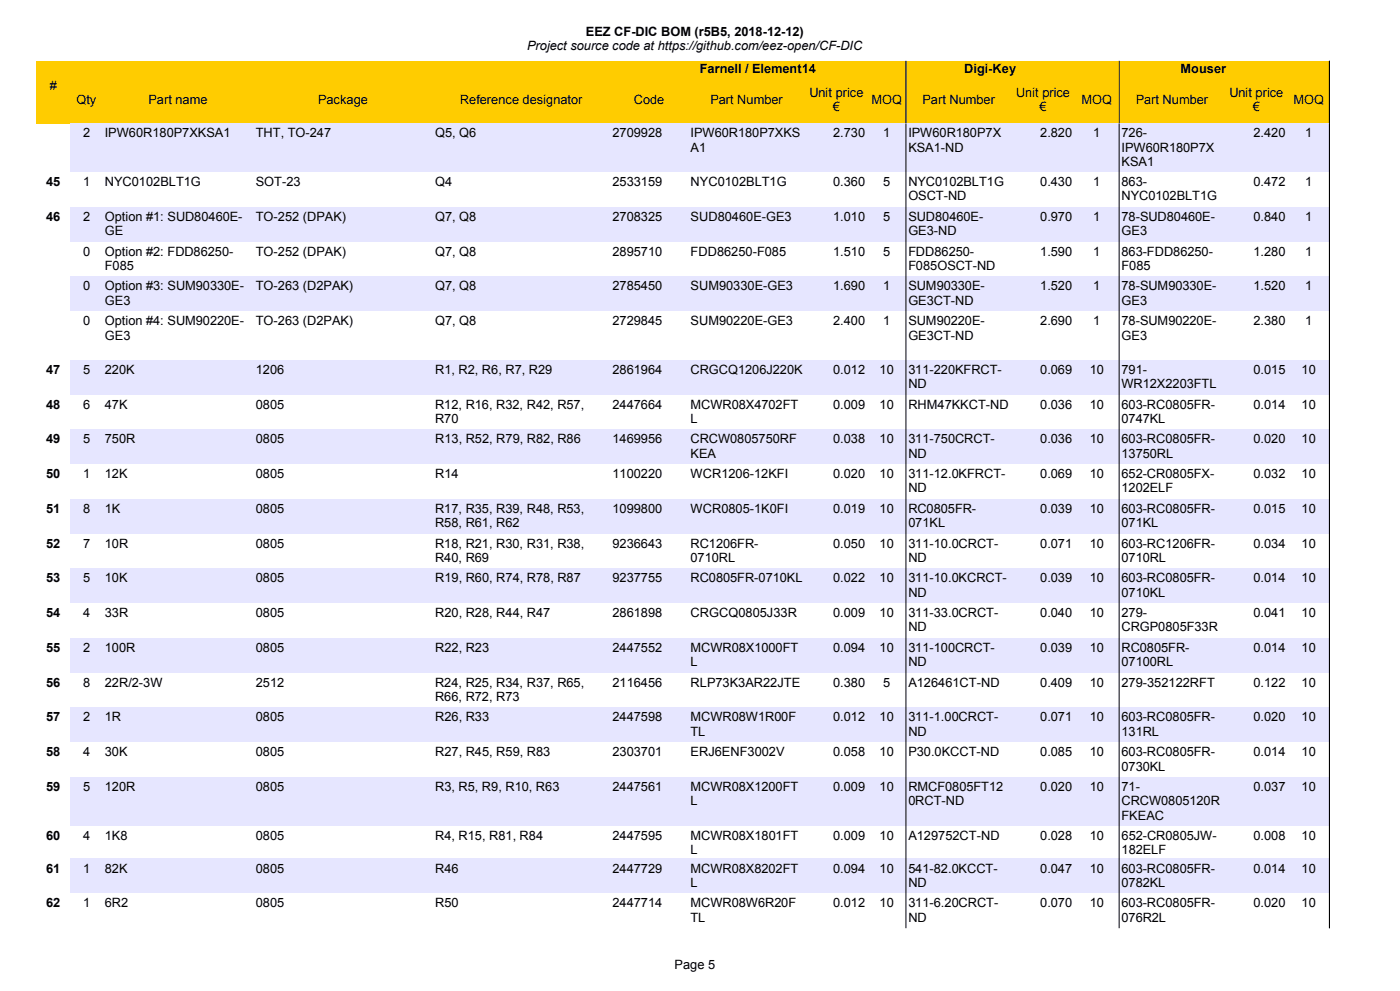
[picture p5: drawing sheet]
<svg xmlns="http://www.w3.org/2000/svg" width="297mm" height="210mm" viewBox="0 0 297 210" stroke-linecap="round" stroke-linejoin="round" font-family="sans-serif">
<defs><g id="words">
<g font-size="2.7">
<text x="111.8" y="10.6">Project source code at https://github.com/eez-open/CF-DIC</text>
<text x="124.3" y="7.5">EEZ CF-DIC BOM (r5B5, 2018-12-12)</text>
<text x="148.4" y="15.4">Farnell / Element14</text>
<text x="204.5" y="15.4">Digi-Key</text>
<text x="250.4" y="15.4">Mouser</text>
<text x="10.5" y="19">#</text>
<text x="16.2" y="22.1">Qty</text>
<text x="31.5" y="22.1">Part name</text>
<text x="67.5" y="22.1">Package</text>
<text x="97.5" y="22.1">Reference designator</text>
<text x="134.4" y="22.1">Code</text>
<text x="150.7" y="22.1">Part Number</text>
<text x="171.7" y="20.5">Unit price</text>
<text x="176.6" y="23.6">€</text>
<text x="184.8" y="22.1">MOQ</text>
<text x="195.6" y="22.1">Part Number</text>
<text x="215.5" y="20.5">Unit price</text>
<text x="220.5" y="23.6">€</text>
<text x="229.4" y="22.1">MOQ</text>
<text x="240.9" y="22.1">Part Number</text>
<text x="260.7" y="20.5">Unit price</text>
<text x="265.7" y="23.6">€</text>
<text x="274.3" y="22.1">MOQ</text>
<text x="17.6" y="29.1">2</text>
<text x="22.2" y="29.1">IPW60R180P7XKSA1</text>
<text x="54.3" y="29.1">THT, TO-247</text>
<text x="92.3" y="29.1">Q5, Q6</text>
<text x="129.9" y="29.1">2709928</text>
<text x="146.5" y="29.1">IPW60R180P7XKS</text>
<text x="176.7" y="29.1">2.730</text>
<text x="187.3" y="29.1">1</text>
<text x="192.7" y="29.1">IPW60R180P7X</text>
<text x="220.6" y="29.1">2.820</text>
<text x="231.9" y="29.1">1</text>
<text x="237.8" y="29.1">726-</text>
<text x="265.9" y="29.1">2.420</text>
<text x="276.8" y="29.1">1</text>
<text x="146.5" y="32.2">A1</text>
<text x="192.7" y="32.2">KSA1-ND</text>
<text x="237.8" y="32.2">IPW60R180P7X</text>
<text x="237.8" y="35.2">KSA1</text>
<text x="9.8" y="39.4">45</text>
<text x="17.6" y="39.4">1</text>
<text x="22.2" y="39.4">NYC0102BLT1G</text>
<text x="54.3" y="39.4">SOT-23</text>
<text x="92.3" y="39.4">Q4</text>
<text x="129.9" y="39.4">2533159</text>
<text x="146.5" y="39.4">NYC0102BLT1G</text>
<text x="176.7" y="39.4">0.360</text>
<text x="187.3" y="39.4">5</text>
<text x="192.7" y="39.4">NYC0102BLT1G</text>
<text x="220.6" y="39.4">0.430</text>
<text x="231.9" y="39.4">1</text>
<text x="237.8" y="39.4">863-</text>
<text x="265.9" y="39.4">0.472</text>
<text x="276.8" y="39.4">1</text>
<text x="9.8" y="46.8">46</text>
<text x="17.6" y="46.8">2</text>
<text x="22.2" y="46.8">Option #1: SUD80460E-</text>
<text x="54.3" y="46.8">TO-252 (DPAK)</text>
<text x="92.3" y="46.8">Q7, Q8</text>
<text x="129.9" y="46.8">2708325</text>
<text x="146.5" y="46.8">SUD80460E-GE3</text>
<text x="176.7" y="46.8">1.010</text>
<text x="187.3" y="46.8">5</text>
<text x="192.7" y="42.5">OSCT-ND</text>
<text x="192.7" y="46.8">SUD80460E-</text>
<text x="220.6" y="46.8">0.970</text>
<text x="231.9" y="46.8">1</text>
<text x="237.8" y="42.5">NYC0102BLT1G</text>
<text x="237.8" y="46.8">78-SUD80460E-</text>
<text x="265.9" y="46.8">0.840</text>
<text x="276.8" y="46.8">1</text>
<text x="22.2" y="49.8">GE</text>
<text x="192.7" y="49.8">GE3-ND</text>
<text x="237.8" y="49.8">GE3</text>
<text x="17.6" y="54.2">0</text>
<text x="22.2" y="54.2">Option #2: FDD86250-</text>
<text x="22.2" y="57.2">F085</text>
<text x="54.3" y="54.2">TO-252 (DPAK)</text>
<text x="92.3" y="54.2">Q7, Q8</text>
<text x="129.9" y="54.2">2895710</text>
<text x="146.5" y="54.2">FDD86250-F085</text>
<text x="176.7" y="54.2">1.510</text>
<text x="187.3" y="54.2">5</text>
<text x="192.7" y="54.2">FDD86250-</text>
<text x="192.7" y="57.2">F085OSCT-ND</text>
<text x="220.6" y="54.2">1.590</text>
<text x="231.9" y="54.2">1</text>
<text x="237.8" y="54.2">863-FDD86250-</text>
<text x="237.8" y="57.2">F085</text>
<text x="265.9" y="54.2">1.280</text>
<text x="276.8" y="54.2">1</text>
<text x="17.6" y="61.6">0</text>
<text x="22.2" y="61.6">Option #3: SUM90330E-</text>
<text x="22.2" y="64.6">GE3</text>
<text x="54.3" y="61.6">TO-263 (D2PAK)</text>
<text x="92.3" y="61.6">Q7, Q8</text>
<text x="129.9" y="61.6">2785450</text>
<text x="146.5" y="61.6">SUM90330E-GE3</text>
<text x="176.7" y="61.6">1.690</text>
<text x="187.3" y="61.6">1</text>
<text x="192.7" y="61.6">SUM90330E-</text>
<text x="192.7" y="64.6">GE3CT-ND</text>
<text x="220.6" y="61.6">1.520</text>
<text x="231.9" y="61.6">1</text>
<text x="237.8" y="61.6">78-SUM90330E-</text>
<text x="237.8" y="64.6">GE3</text>
<text x="265.9" y="61.6">1.520</text>
<text x="276.8" y="61.6">1</text>
<text x="17.6" y="68.9">0</text>
<text x="22.2" y="68.9">Option #4: SUM90220E-</text>
<text x="22.2" y="72">GE3</text>
<text x="54.3" y="68.9">TO-263 (D2PAK)</text>
<text x="92.3" y="68.9">Q7, Q8</text>
<text x="129.9" y="68.9">2729845</text>
<text x="146.5" y="68.9">SUM90220E-GE3</text>
<text x="176.7" y="68.9">2.400</text>
<text x="187.3" y="68.9">1</text>
<text x="192.7" y="68.9">SUM90220E-</text>
<text x="192.7" y="72">GE3CT-ND</text>
<text x="220.6" y="68.9">2.690</text>
<text x="231.9" y="68.9">1</text>
<text x="237.8" y="68.9">78-SUM90220E-</text>
<text x="237.8" y="72">GE3</text>
<text x="265.9" y="68.9">2.380</text>
<text x="276.8" y="68.9">1</text>
<text x="9.8" y="79.2">47</text>
<text x="17.6" y="79.2">5</text>
<text x="22.2" y="79.2">220K</text>
<text x="54.3" y="79.2">1206</text>
<text x="92.3" y="79.2">R1, R2, R6, R7, R29</text>
<text x="129.9" y="79.2">2861964</text>
<text x="146.5" y="79.2">CRGCQ1206J220K</text>
<text x="176.7" y="79.2">0.012</text>
<text x="186.5" y="79.2">10</text>
<text x="192.7" y="79.2">311-220KFRCT-</text>
<text x="192.7" y="82.3">ND</text>
<text x="220.6" y="79.2">0.069</text>
<text x="231.1" y="79.2">10</text>
<text x="237.8" y="79.2">791-</text>
<text x="237.8" y="82.3">WR12X2203FTL</text>
<text x="265.9" y="79.2">0.015</text>
<text x="276.1" y="79.2">10</text>
<text x="9.8" y="86.6">48</text>
<text x="17.6" y="86.6">6</text>
<text x="22.2" y="86.6">47K</text>
<text x="54.3" y="86.6">0805</text>
<text x="92.3" y="86.6">R12, R16, R32, R42, R57,</text>
<text x="92.3" y="89.6">R70</text>
<text x="129.9" y="86.6">2447664</text>
<text x="146.5" y="86.6">MCWR08X4702FT</text>
<text x="146.5" y="89.6">L</text>
<text x="176.7" y="86.6">0.009</text>
<text x="186.5" y="86.6">10</text>
<text x="192.7" y="86.6">RHM47KKCT-ND</text>
<text x="220.6" y="86.6">0.036</text>
<text x="231.1" y="86.6">10</text>
<text x="237.8" y="86.6">603-RC0805FR-</text>
<text x="237.8" y="89.6">0747KL</text>
<text x="265.9" y="86.6">0.014</text>
<text x="276.1" y="86.6">10</text>
<text x="9.8" y="93.9">49</text>
<text x="17.6" y="93.9">5</text>
<text x="22.2" y="93.9">750R</text>
<text x="54.3" y="93.9">0805</text>
<text x="92.3" y="93.9">R13, R52, R79, R82, R86</text>
<text x="129.9" y="93.9">1469956</text>
<text x="146.5" y="93.9">CRCW0805750RF</text>
<text x="176.7" y="93.9">0.038</text>
<text x="186.5" y="93.9">10</text>
<text x="192.7" y="93.9">311-750CRCT-</text>
<text x="220.6" y="93.9">0.036</text>
<text x="231.1" y="93.9">10</text>
<text x="237.8" y="93.9">603-RC0805FR-</text>
<text x="265.9" y="93.9">0.020</text>
<text x="276.1" y="93.9">10</text>
<text x="9.8" y="101.3">50</text>
<text x="17.6" y="101.3">1</text>
<text x="22.2" y="101.3">12K</text>
<text x="54.3" y="101.3">0805</text>
<text x="92.3" y="101.3">R14</text>
<text x="129.9" y="101.3">1100220</text>
<text x="146.5" y="101.3">WCR1206-12KFI</text>
<text x="146.5" y="97">KEA</text>
<text x="176.7" y="101.3">0.020</text>
<text x="186.5" y="101.3">10</text>
<text x="192.7" y="97">ND</text>
<text x="192.7" y="101.3">311-12.0KFRCT-</text>
<text x="220.6" y="101.3">0.069</text>
<text x="231.1" y="101.3">10</text>
<text x="237.8" y="97">13750RL</text>
<text x="237.8" y="101.3">652-CR0805FX-</text>
<text x="265.9" y="101.3">0.032</text>
<text x="276.1" y="101.3">10</text>
<text x="192.7" y="104.4">ND</text>
<text x="237.8" y="104.4">1202ELF</text>
<text x="9.8" y="108.7">51</text>
<text x="17.6" y="108.7">8</text>
<text x="22.2" y="108.7">1K</text>
<text x="54.3" y="108.7">0805</text>
<text x="92.3" y="108.7">R17, R35, R39, R48, R53,</text>
<text x="92.3" y="111.7">R58, R61, R62</text>
<text x="129.9" y="108.7">1099800</text>
<text x="146.5" y="108.7">WCR0805-1K0FI</text>
<text x="176.7" y="108.7">0.019</text>
<text x="186.5" y="108.7">10</text>
<text x="192.7" y="108.7">RC0805FR-</text>
<text x="192.7" y="111.7">071KL</text>
<text x="220.6" y="108.7">0.039</text>
<text x="231.1" y="108.7">10</text>
<text x="237.8" y="108.7">603-RC0805FR-</text>
<text x="237.8" y="111.7">071KL</text>
<text x="265.9" y="108.7">0.015</text>
<text x="276.1" y="108.7">10</text>
<text x="9.8" y="116.1">52</text>
<text x="17.6" y="116.1">7</text>
<text x="22.2" y="116.1">10R</text>
<text x="54.3" y="116.1">0805</text>
<text x="92.3" y="116.1">R18, R21, R30, R31, R38,</text>
<text x="92.3" y="119.1">R40, R69</text>
<text x="129.9" y="116.1">9236643</text>
<text x="146.5" y="116.1">RC1206FR-</text>
<text x="146.5" y="119.1">0710RL</text>
<text x="176.7" y="116.1">0.050</text>
<text x="186.5" y="116.1">10</text>
<text x="192.7" y="116.1">311-10.0CRCT-</text>
<text x="192.7" y="119.1">ND</text>
<text x="220.6" y="116.1">0.071</text>
<text x="231.1" y="116.1">10</text>
<text x="237.8" y="116.1">603-RC1206FR-</text>
<text x="237.8" y="119.1">0710RL</text>
<text x="265.9" y="116.1">0.034</text>
<text x="276.1" y="116.1">10</text>
<text x="9.8" y="123.4">53</text>
<text x="17.6" y="123.4">5</text>
<text x="22.2" y="123.4">10K</text>
<text x="54.3" y="123.4">0805</text>
<text x="92.3" y="123.4">R19, R60, R74, R78, R87</text>
<text x="129.9" y="123.4">9237755</text>
<text x="146.5" y="123.4">RC0805FR-0710KL</text>
<text x="176.7" y="123.4">0.022</text>
<text x="186.5" y="123.4">10</text>
<text x="192.7" y="123.4">311-10.0KCRCT-</text>
<text x="220.6" y="123.4">0.039</text>
<text x="231.1" y="123.4">10</text>
<text x="237.8" y="123.4">603-RC0805FR-</text>
<text x="265.9" y="123.4">0.014</text>
<text x="276.1" y="123.4">10</text>
<text x="9.8" y="130.8">54</text>
<text x="17.6" y="130.8">4</text>
<text x="22.2" y="130.8">33R</text>
<text x="54.3" y="130.8">0805</text>
<text x="92.3" y="130.8">R20, R28, R44, R47</text>
<text x="129.9" y="130.8">2861898</text>
<text x="146.5" y="130.8">CRGCQ0805J33R</text>
<text x="176.7" y="130.8">0.009</text>
<text x="186.5" y="130.8">10</text>
<text x="192.7" y="126.5">ND</text>
<text x="192.7" y="130.8">311-33.0CRCT-</text>
<text x="220.6" y="130.8">0.040</text>
<text x="231.1" y="130.8">10</text>
<text x="237.8" y="126.5">0710KL</text>
<text x="237.8" y="130.8">279-</text>
<text x="265.9" y="130.8">0.041</text>
<text x="276.1" y="130.8">10</text>
<text x="192.7" y="133.8">ND</text>
<text x="237.8" y="133.8">CRGP0805F33R</text>
<text x="9.8" y="138.2">55</text>
<text x="17.6" y="138.2">2</text>
<text x="22.2" y="138.2">100R</text>
<text x="54.3" y="138.2">0805</text>
<text x="92.3" y="138.2">R22, R23</text>
<text x="129.9" y="138.2">2447552</text>
<text x="146.5" y="138.2">MCWR08X1000FT</text>
<text x="146.5" y="141.2">L</text>
<text x="176.7" y="138.2">0.094</text>
<text x="186.5" y="138.2">10</text>
<text x="192.7" y="138.2">311-100CRCT-</text>
<text x="192.7" y="141.2">ND</text>
<text x="220.6" y="138.2">0.039</text>
<text x="231.1" y="138.2">10</text>
<text x="237.8" y="138.2">RC0805FR-</text>
<text x="237.8" y="141.2">07100RL</text>
<text x="265.9" y="138.2">0.014</text>
<text x="276.1" y="138.2">10</text>
<text x="9.8" y="145.6">56</text>
<text x="17.6" y="145.6">8</text>
<text x="22.2" y="145.6">22R/2-3W</text>
<text x="54.3" y="145.6">2512</text>
<text x="92.3" y="145.6">R24, R25, R34, R37, R65,</text>
<text x="92.3" y="148.6">R66, R72, R73</text>
<text x="129.9" y="145.6">2116456</text>
<text x="146.5" y="145.6">RLP73K3AR22JTE</text>
<text x="176.7" y="145.6">0.380</text>
<text x="187.3" y="145.6">5</text>
<text x="192.7" y="145.6">A126461CT-ND</text>
<text x="220.6" y="145.6">0.409</text>
<text x="231.1" y="145.6">10</text>
<text x="237.8" y="145.6">279-352122RFT</text>
<text x="265.9" y="145.6">0.122</text>
<text x="276.1" y="145.6">10</text>
<text x="9.8" y="152.9">57</text>
<text x="17.6" y="152.9">2</text>
<text x="22.2" y="152.9">1R</text>
<text x="54.3" y="152.9">0805</text>
<text x="92.3" y="152.9">R26, R33</text>
<text x="129.9" y="152.9">2447598</text>
<text x="146.5" y="152.9">MCWR08W1R00F</text>
<text x="146.5" y="156">TL</text>
<text x="176.7" y="152.9">0.012</text>
<text x="186.5" y="152.9">10</text>
<text x="192.7" y="152.9">311-1.00CRCT-</text>
<text x="192.7" y="156">ND</text>
<text x="220.6" y="152.9">0.071</text>
<text x="231.1" y="152.9">10</text>
<text x="237.8" y="152.9">603-RC0805FR-</text>
<text x="237.8" y="156">131RL</text>
<text x="265.9" y="152.9">0.020</text>
<text x="276.1" y="152.9">10</text>
<text x="9.8" y="160.3">58</text>
<text x="17.6" y="160.3">4</text>
<text x="22.2" y="160.3">30K</text>
<text x="54.3" y="160.3">0805</text>
<text x="92.3" y="160.3">R27, R45, R59, R83</text>
<text x="129.9" y="160.3">2303701</text>
<text x="146.5" y="160.3">ERJ6ENF3002V</text>
<text x="176.7" y="160.3">0.058</text>
<text x="186.5" y="160.3">10</text>
<text x="192.7" y="160.3">P30.0KCCT-ND</text>
<text x="220.6" y="160.3">0.085</text>
<text x="231.1" y="160.3">10</text>
<text x="237.8" y="160.3">603-RC0805FR-</text>
<text x="265.9" y="160.3">0.014</text>
<text x="276.1" y="160.3">10</text>
<text x="9.8" y="167.7">59</text>
<text x="17.6" y="167.7">5</text>
<text x="22.2" y="167.7">120R</text>
<text x="54.3" y="167.7">0805</text>
<text x="92.3" y="167.7">R3, R5, R9, R10, R63</text>
<text x="129.9" y="167.7">2447561</text>
<text x="146.5" y="167.7">MCWR08X1200FT</text>
<text x="176.7" y="167.7">0.009</text>
<text x="186.5" y="167.7">10</text>
<text x="192.7" y="167.7">RMCF0805FT12</text>
<text x="220.6" y="167.7">0.020</text>
<text x="231.1" y="167.7">10</text>
<text x="237.8" y="163.3">0730KL</text>
<text x="237.8" y="167.7">71-</text>
<text x="265.9" y="167.7">0.037</text>
<text x="276.1" y="167.7">10</text>
<text x="146.5" y="170.7">L</text>
<text x="192.7" y="170.7">0RCT-ND</text>
<text x="237.8" y="170.7">CRCW0805120R</text>
<text x="237.8" y="173.7">FKEAC</text>
<text x="9.8" y="178">60</text>
<text x="17.6" y="178">4</text>
<text x="22.2" y="178">1K8</text>
<text x="54.3" y="178">0805</text>
<text x="92.3" y="178">R4, R15, R81, R84</text>
<text x="129.9" y="178">2447595</text>
<text x="146.5" y="178">MCWR08X1801FT</text>
<text x="176.7" y="178">0.009</text>
<text x="186.5" y="178">10</text>
<text x="192.7" y="178">A129752CT-ND</text>
<text x="220.6" y="178">0.028</text>
<text x="231.1" y="178">10</text>
<text x="237.9" y="178">652-CR0805JW-</text>
<text x="265.9" y="178">0.008</text>
<text x="276.1" y="178">10</text>
<text x="9.8" y="185">61</text>
<text x="17.6" y="185">1</text>
<text x="22.2" y="185">82K</text>
<text x="54.3" y="185">0805</text>
<text x="92.3" y="185">R46</text>
<text x="129.9" y="185">2447729</text>
<text x="146.5" y="181">L</text>
<text x="146.5" y="185">MCWR08X8202FT</text>
<text x="176.7" y="185">0.094</text>
<text x="186.5" y="185">10</text>
<text x="192.7" y="185">541-82.0KCCT-</text>
<text x="220.6" y="185">0.047</text>
<text x="231.1" y="185">10</text>
<text x="237.8" y="185">603-RC0805FR-</text>
<text x="237.9" y="181">182ELF</text>
<text x="265.9" y="185">0.014</text>
<text x="276.1" y="185">10</text>
<text x="146.5" y="188">L</text>
<text x="192.7" y="188">ND</text>
<text x="237.8" y="188">0782KL</text>
<text x="9.8" y="192.3">62</text>
<text x="17.6" y="192.3">1</text>
<text x="22.2" y="192.3">6R2</text>
<text x="54.3" y="192.3">0805</text>
<text x="92.3" y="192.3">R50</text>
<text x="129.9" y="192.3">2447714</text>
<text x="146.5" y="192.3">MCWR08W6R20F</text>
<text x="146.5" y="195.4">TL</text>
<text x="176.7" y="192.3">0.012</text>
<text x="186.5" y="192.3">10</text>
<text x="192.7" y="192.3">311-6.20CRCT-</text>
<text x="192.7" y="195.4">ND</text>
<text x="220.6" y="192.3">0.070</text>
<text x="231.1" y="192.3">10</text>
<text x="237.8" y="192.3">603-RC0805FR-</text>
<text x="237.8" y="195.4">076R2L</text>
<text x="265.9" y="192.3">0.020</text>
<text x="276.1" y="192.3">10</text>
<text x="143.1" y="205.3">Page 5</text>
</g>
</g></defs>
<path d="M7.6 12.9h274.3v13.2h-274.3z" fill-rule="evenodd" fill="#fc0"/>
<path d="M192.1 12.9v13.3M237.4 12.9v13.3M282 12.9v13.3" fill="none" stroke="#000" stroke-width=".21"/>
<g fill="#e6e6ff">
<path d="M14.9 26.1h267v10.3h-267z" fill-rule="evenodd"/>
<path d="M14.9 43.8h267v7.4h-267z" fill-rule="evenodd"/>
<path d="M14.9 58.5h267v7.4h-267z" fill-rule="evenodd"/>
<path d="M14.9 76.2h267v7.4h-267z" fill-rule="evenodd"/>
<path d="M14.9 91h267v7.3h-267z" fill-rule="evenodd"/>
<path d="M14.9 105.7h267v7.4h-267z" fill-rule="evenodd"/>
<path d="M14.9 120.4h267v7.4h-267z" fill-rule="evenodd"/>
<path d="M14.9 135.2h267v7.4h-267z" fill-rule="evenodd"/>
<path d="M14.9 149.9h267v7.4h-267z" fill-rule="evenodd"/>
<path d="M14.9 164.7h267v10.3h-267z" fill-rule="evenodd"/>
<path d="M14.9 182h267v7.4h-267z" fill-rule="evenodd"/>
</g>
<path d="M192.1 26.2v170.5M237.4 26.2v170.5M282 26.2v170.5" fill="none" stroke="#000" stroke-width=".21"/>
<use href="#words"/>
</svg>
